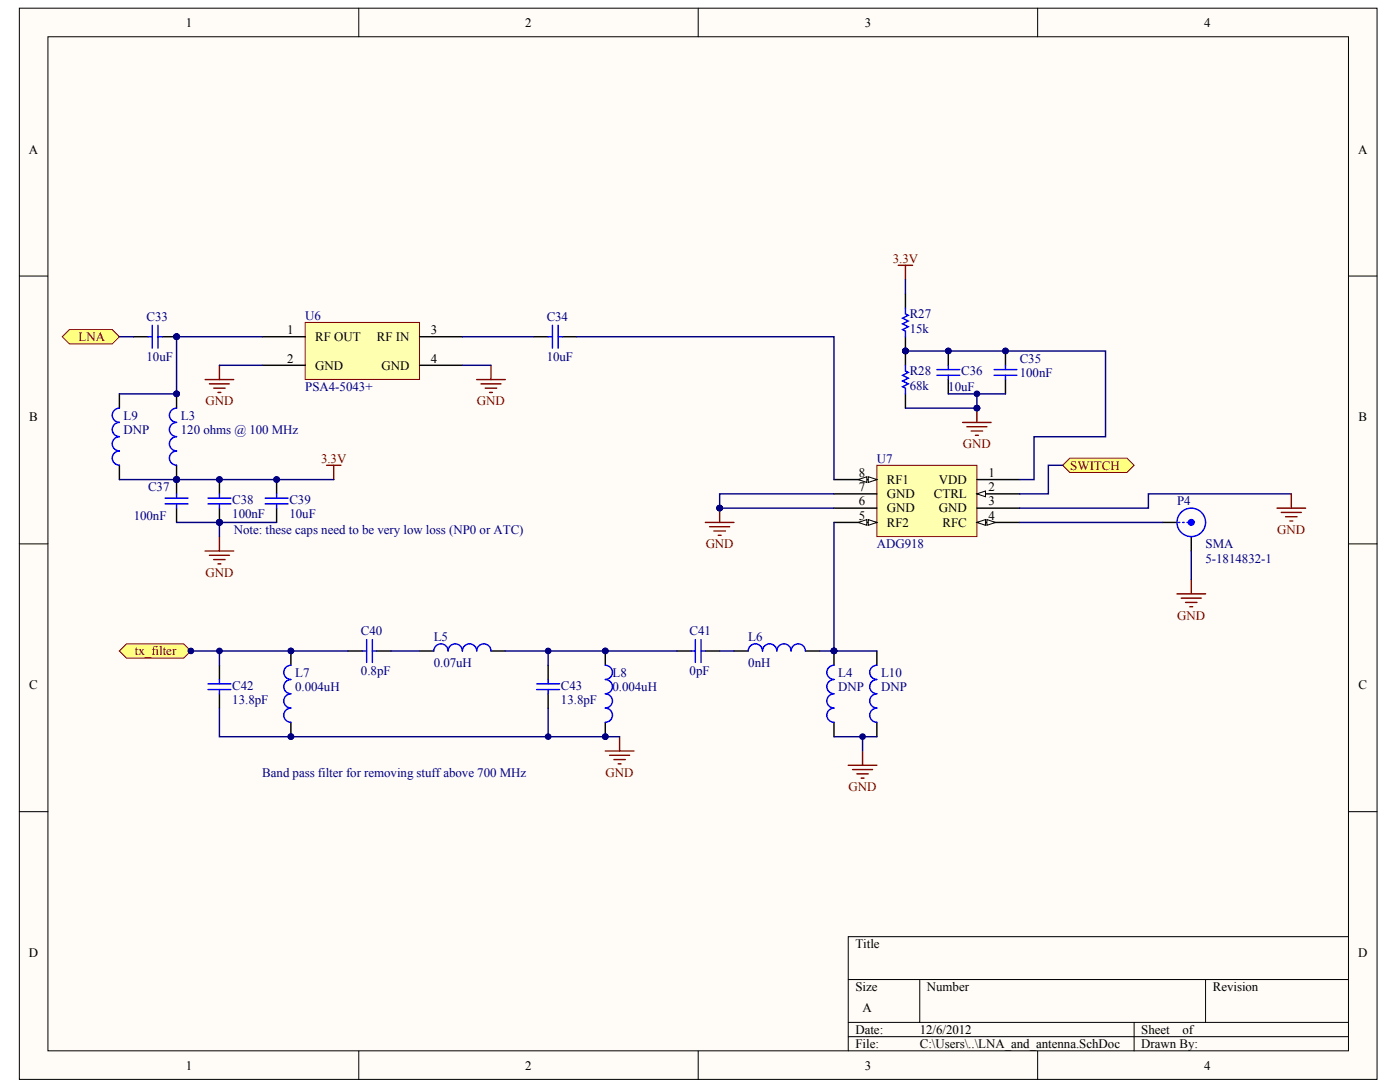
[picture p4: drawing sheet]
<svg xmlns="http://www.w3.org/2000/svg" width="258mm" height="201mm" viewBox="0 0 258 201" stroke-linecap="round" stroke-linejoin="round" font-family="sans-serif">
<defs><g id="words">
<g font-size="2.4">
<text x="34.2" y="4.9">1</text>
<text x="96.8" y="4.9">2</text>
<text x="159.3" y="4.9">3</text>
<text x="221.8" y="4.9">4</text>
<text x="5.3" y="28.3">A</text>
<text x="250.2" y="28.3">A</text>
<text x="52.9" y="61.5">1</text>
<text x="58.1" y="62.8">RF OUT</text>
<text x="69.4" y="62.8">RF IN</text>
<text x="79.4" y="61.5">3</text>
<text x="52.9" y="66.8">2</text>
<text x="58.1" y="68.1">GND</text>
<text x="70.3" y="68.1">GND</text>
<text x="79.4" y="66.8">4</text>
<text x="5.4" y="77.6">B</text>
<text x="250.2" y="77.6">B</text>
<text x="158.2" y="87.8">8</text>
<text x="163.4" y="89.1">RF1</text>
<text x="172.9" y="89.1">VDD</text>
<text x="182.1" y="87.8">1</text>
<text x="158.2" y="95.7">5</text>
<text x="158.2" y="93.1">6</text>
<text x="158.2" y="90.4">7</text>
<text x="163.4" y="94.4">GND</text>
<text x="163.4" y="91.7">GND</text>
<text x="172" y="91.7">CTRL</text>
<text x="172.9" y="94.4">GND</text>
<text x="182.1" y="95.7">4</text>
<text x="182.1" y="93.1">3</text>
<text x="182.1" y="90.4">2</text>
<text x="163.4" y="97">RF2</text>
<text x="173.6" y="97">RFC</text>
<text x="5.4" y="126.9">C</text>
<text x="250.2" y="126.9">C</text>
<text x="5.3" y="176.3">D</text>
<text x="157.6" y="174.6">Title</text>
<text x="250.2" y="176.3">D</text>
<text x="157.6" y="182.5">Size</text>
<text x="170.7" y="182.5">Number</text>
<text x="223.4" y="182.5">Revision</text>
<text x="157.6" y="190.4">Date:</text>
<text x="158.9" y="186.4">A</text>
<text x="169.4" y="190.4">12/6/2012</text>
<text x="210.2" y="190.4">Sheet</text>
<text x="217.8" y="190.4">of</text>
<text x="34.2" y="197">1</text>
<text x="96.8" y="197">2</text>
<text x="157.6" y="193">File:</text>
<text x="159.3" y="197">3</text>
<text x="169.4" y="193">C:\Users\..\LNA_and_antenna.SchDoc</text>
<text x="210.2" y="193">Drawn By:</text>
<text x="221.8" y="197">4</text>
</g>
<g font-size="2.4" fill="#800000">
<text x="164.4" y="48.3">3.3V</text>
<text x="14.5" y="62.8">LNA</text>
<text x="37.9" y="74.6">GND</text>
<text x="87.9" y="74.6">GND</text>
<text x="177.4" y="82.5">GND</text>
<text x="59.1" y="85.2">3.3V</text>
<text x="197.2" y="86.5">SWITCH</text>
<text x="130" y="100.9">GND</text>
<text x="235.3" y="98.3">GND</text>
<text x="37.9" y="106.2">GND</text>
<text x="216.9" y="114.1">GND</text>
<text x="24.9" y="120.7">tx_filter</text>
<text x="111.6" y="143">GND</text>
<text x="156.3" y="145.7">GND</text>
</g>
<g font-size="2.4" fill="#000080">
<text x="27" y="59.1">C33</text>
<text x="56.2" y="58.9">U6</text>
<text x="100.7" y="59.1">C34</text>
<text x="167.6" y="58.6">R27</text>
<text x="167.6" y="61.2">15k</text>
<text x="27" y="66.5">10uF</text>
<text x="100.7" y="66.5">10uF</text>
<text x="167.6" y="71.7">68k</text>
<text x="167.6" y="69.1">R28</text>
<text x="177.1" y="69.1">C36</text>
<text x="187.8" y="69.4">100nF</text>
<text x="187.8" y="66.8">C35</text>
<text x="22.8" y="77.3">L9</text>
<text x="33.3" y="77.3">L3</text>
<text x="56.2" y="72">PSA4-5043+</text>
<text x="174.7" y="72">10uF</text>
<text x="22.8" y="79.9">DNP</text>
<text x="33.3" y="79.9">120 ohms @ 100 MHz</text>
<text x="161.5" y="85.2">U7</text>
<text x="24.6" y="95.7">100nF</text>
<text x="27.3" y="90.4">C37</text>
<text x="42.8" y="95.4">100nF</text>
<text x="42.8" y="92.8">C38</text>
<text x="53.3" y="95.4">10uF</text>
<text x="53.3" y="92.8">C39</text>
<text x="216.8" y="93.1">P4</text>
<text x="43.1" y="98.3">Note: these caps need to be very low loss (NP0 or ATC)</text>
<text x="161.5" y="100.9">ADG918</text>
<text x="222.1" y="100.9">SMA</text>
<text x="222.1" y="103.6">5-1814832-1</text>
<text x="66.5" y="117">C40</text>
<text x="79.9" y="118">L5</text>
<text x="127" y="117">C41</text>
<text x="137.8" y="118">L6</text>
<text x="54.4" y="124.6">L7</text>
<text x="66.5" y="124.4">0.8pF</text>
<text x="79.9" y="122.8">0.07uH</text>
<text x="112.8" y="124.6">L8</text>
<text x="127" y="124.4">0pF</text>
<text x="137.8" y="122.8">0nH</text>
<text x="154.4" y="124.6">L4</text>
<text x="162.3" y="124.6">L10</text>
<text x="42.8" y="129.6">13.8pF</text>
<text x="42.8" y="127">C42</text>
<text x="54.4" y="127.3">0.004uH</text>
<text x="103.3" y="129.6">13.8pF</text>
<text x="103.3" y="127">C43</text>
<text x="112.8" y="127.3">0.004uH</text>
<text x="154.4" y="127.3">DNP</text>
<text x="162.3" y="127.3">DNP</text>
<text x="48.3" y="143">Band pass filter for removing stuff above 700 MHz</text>
</g>
</g></defs>
<g fill="#fffcf8" stroke="#000" stroke-width=".18">
<path d="M3.6 1.5h250.1v197.3h-250.1z"/>
<path d="M8.8 6.8h239.6v186.7h-239.6z"/>
</g>
<g fill="none" stroke="#000" stroke-width=".18">
<path d="M66.1 1.5v5.3M128.6 1.5v5.3M191.1 1.5v5.3M3.6 50.8h5.2M248.4 50.8h5.3M3.6 100.1h5.2M248.4 100.1h5.3M3.6 149.5h5.2M248.4 149.5h5.3M248.4 172.5h-92.1v21M66.1 193.5v5.3M128.6 193.5v5.3"/>
<path d="M156.3 180.4h92.1M156.3 188.3h92.1M156.3 190.9h92.1M169.4 180.4v7.9M191.1 193.5v5.3M208.9 188.3v5.2M222.1 180.4v7.9"/>
</g>
<path d="M11.5 62l1.3-1.3h7.9l1.3 1.3-1.3 1.3h-7.9z" fill-rule="evenodd" fill="#ffff80" stroke="#800000" stroke-width=".18"/>
<g fill="none" stroke="#000" stroke-width=".26">
<path d="M53.6 119.9v2.6M64.1 119.9h2.6M69.4 119.9h2.6M77.3 119.9h2.6M90.4 119.9h2.7M111.5 119.9v2.6M124.7 119.9h2.6M129.9 119.9h2.7M135.2 119.9h2.6M148.4 119.9h2.6M40.4 122.5v2.6M40.4 127.8v2.6"/>
<path d="M53.6 133v2.7M101 122.5v2.6M101 127.8v2.6M111.5 133v2.7"/>
</g>
<g fill="none" stroke="#00f" stroke-width=".26">
<path d="M66.7 119.9h.8M67.5 117.8v4.2M68.6 117.8v4.2M68.6 119.9h.8M79.9 119.9a1.32 1.32 0 0 1 1.3-1.3 1.32 1.32 0 0 1 1.3 1.3 1.32 1.32 0 0 1 1.4-1.3 1.32 1.32 0 0 1 1.3 1.3 1.32 1.32 0 0 1 1.3-1.3 1.32 1.32 0 0 1 1.3 1.3 1.32 1.32 0 0 1 1.3-1.3 1.32 1.32 0 0 1 1.3 1.3M127.3 119.9h.8M128.1 117.8v4.2M129.1 119.9h.8M129.1 117.8v4.2M137.8 119.9a1.32 1.32 0 0 1 1.3-1.3 1.32 1.32 0 0 1 1.4 1.3 1.32 1.32 0 0 1 1.3-1.3 1.32 1.32 0 0 1 1.3 1.3 1.32 1.32 0 0 1 1.3-1.3 1.32 1.32 0 0 1 1.3 1.3 1.32 1.32 0 0 1 1.3-1.3 1.32 1.32 0 0 1 1.4 1.3M38.3 127h4.2M38.3 125.9h4.2"/>
<path d="M40.4 125.1v.8M40.4 127v.8M53.6 130.4a1.3 1.3 0 0 0-1.3 1.3 1.3 1.3 0 0 0 1.3 1.3M53.6 127.8a1.3 1.3 0 0 0-1.3 1.3 1.3 1.3 0 0 0 1.3 1.3M53.6 122.5a1.32 1.32 0 0 0-1.3 1.3 1.32 1.32 0 0 0 1.3 1.3 1.3 1.3 0 0 0-1.3 1.3 1.3 1.3 0 0 0 1.3 1.3M98.9 127h4.2M98.9 125.9h4.2M101 125.1v.8M101 127v.8M111.5 122.5a1.3 1.3 0 0 1 1.3 1.3 1.3 1.3 0 0 1-1.3 1.3 1.32 1.32 0 0 1 1.3 1.3 1.32 1.32 0 0 1-1.3 1.3M111.5 127.8a1.3 1.3 0 0 1 1.3 1.3 1.3 1.3 0 0 1-1.3 1.3M111.5 130.4a1.3 1.3 0 0 1 1.3 1.3 1.3 1.3 0 0 1-1.3 1.3"/>
</g>
<g fill="#000080" stroke="#000080" stroke-width=".18">
<circle cx="53.6" cy="135.6" r=".52"/>
<circle cx="53.6" cy="119.9" r=".52"/>
<circle cx="111.5" cy="119.9" r=".52"/>
<circle cx="111.5" cy="135.6" r=".52"/>
</g>
<path d="M22 119.9h42.1M72 119.9h5.3M93.1 119.9h31.6" fill="none" stroke="#000080" stroke-width=".26"/>
<path d="M111.5 138.3h5.3M112.3 139.1h3.7M113.1 139.9h2.1M114.1 135.7v2.6M113.9 140.7h.5" fill="none" stroke="#800000" stroke-width=".26"/>
<path d="M22 119.9l1.3-1.3h10.5l1.4 1.3-1.4 1.3h-10.5z" fill-rule="evenodd" fill="#ffff80" stroke="#800000" stroke-width=".18"/>
<g fill="#000080" stroke="#000080" stroke-width=".18">
<circle cx="35.2" cy="119.9" r=".52"/>
<circle cx="40.4" cy="119.9" r=".52"/>
<circle cx="101" cy="119.9" r=".52"/>
<circle cx="101" cy="135.6" r=".52"/>
</g>
<path d="M40.4 119.9v2.6M101 119.9v2.6M132.6 119.9h2.6M40.4 130.4v5.3h73.7M101 130.4v5.3" fill="none" stroke="#000080" stroke-width=".26"/>
<path d="M214.2 96.2h2.6M219.4 98.8v2.7" fill="none" stroke="#000" stroke-width=".26"/>
<circle cx="219.4" cy="96.2" r=".52" fill="#00f" stroke="#00f" stroke-width=".26"/>
<g fill="none" stroke="#00f" stroke-width=".26">
<path d="M217.1 96.2h.2M217.9 96.2h.2M218.6 96.2h.3"/>
<circle cx="219.4" cy="96.2" r="2.63"/>
</g>
<path d="M216.8 109.4h5.3M217.6 110.1h3.7M218.4 110.9h2.1M219.2 111.7h.5M219.4 106.7v2.7" fill="none" stroke="#800000" stroke-width=".26"/>
<path d="M161.5 85.7h18.4v13.1h-18.4z" fill="#ffffb0" stroke="#800000" stroke-width=".18"/>
<path d="M179.9 96.2h7.9" fill="none" stroke="#000" stroke-width=".26"/>
<g fill="#fffcf8" stroke="#000" stroke-width=".18">
<path d="M179.9 96.2l1.6-.5v1z"/>
<path d="M181.8 95.7l1.6 .5-1.6 .5z"/>
</g>
<path d="M179.9 93.6h7.9M179.9 90.9h7.9" fill="none" stroke="#000" stroke-width=".26"/>
<path d="M179.9 90.9l1.6-.5v1.1z" fill="#fffcf8" stroke="#000" stroke-width=".18"/>
<path d="M153.6 96.2h7.9M179.9 88.3h7.9" fill="none" stroke="#000" stroke-width=".26"/>
<g fill="#fffcf8" stroke="#000" stroke-width=".18">
<path d="M159.9 95.7l1.6 .5-1.6 .5z"/>
<path d="M158.1 96.2l1.6-.5v1z"/>
</g>
<path d="M153.6 88.3h7.9" fill="none" stroke="#000" stroke-width=".26"/>
<g fill="#fffcf8" stroke="#000" stroke-width=".18">
<path d="M159.9 87.8l1.6 .5-1.6 .5z"/>
<path d="M158.1 88.3l1.6-.5v1z"/>
</g>
<path d="M174.7 64.6v2.7M174.7 69.9v2.6M185.2 64.6v2.7M185.2 69.9v2.6M153.6 93.6h7.9M153.6 90.9h7.9" fill="none" stroke="#000" stroke-width=".26"/>
<path d="M187.8 96.2h26.4M237.9 90.9h-26.4v2.7h-23.7M219.4 101.5v5.2" fill="none" stroke="#000080" stroke-width=".26"/>
<path d="M165.5 48.9h2.6M166.8 48.9v2.6M129.9 96.2h5.3M130.7 97h3.7M131.5 97.8h2.1M132.3 98.6h.5M132.6 93.6v2.6M235.2 93.6h5.3M236 94.4h3.7M236.8 95.2h2.1M237.6 95.9h.5M237.9 90.9v2.7" fill="none" stroke="#800000" stroke-width=".26"/>
<g fill="#000080" stroke="#000080" stroke-width=".18">
<circle cx="185.2" cy="64.6" r=".52"/>
<circle cx="174.7" cy="64.6" r=".52"/>
<circle cx="132.6" cy="93.6" r=".52"/>
</g>
<path d="M172.6 68.1h4.2M172.6 69.1h4.2M174.7 67.3v.8M174.7 69.1v.8M183.1 68.1h4.2M183.1 69.1h4.2M185.2 67.3v.8M185.2 69.1v.8" fill="none" stroke="#00f" stroke-width=".26"/>
<path d="M56.2 59.4h21.1v10.5h-21.1z" fill="#ffffb0" stroke="#800000" stroke-width=".18"/>
<path d="M48.3 67.3h7.9M48.3 62h7.9M77.3 67.3h7.9M77.3 62h7.9" fill="none" stroke="#000" stroke-width=".26"/>
<path d="M37.8 69.9h5.3M38.6 70.7h3.7M39.4 71.5h2.1M40.2 72.3h.5M40.4 67.3v2.6M87.8 69.9h5.3M88.6 70.7h3.7M89.4 71.5h2.1M90.2 72.3h.5M90.4 67.3v2.6" fill="none" stroke="#800000" stroke-width=".26"/>
<path d="M40.4 67.3h7.9M85.2 67.3h5.2" fill="none" stroke="#000080" stroke-width=".26"/>
<path d="M195.7 85.7l1.4-1.3h10.5l1.3 1.3-1.3 1.3h-10.5z" fill-rule="evenodd" fill="#ffff80" stroke="#800000" stroke-width=".18"/>
<g fill="none" stroke="#000080" stroke-width=".26">
<path d="M166.8 51.5v2.6M22 62h2.6M48.3 62h-15.8v10.5h-10.5M85.2 62h13.1M106.2 62h47.4v26.3M166.8 64.6h36.8v15.8h-13.1v7.9h-2.7M174.7 72.5h10.5M179.9 72.5v2.7h-13.1M22 88.3h39.5M32.5 96.2h18.4M40.4 96.2v2.6M153.6 90.9h-21v2.7h21"/>
<path d="M153.6 96.2v23.7M195.7 85.7h-2.6v5.2h-5.3M151 119.9h10.5M153.6 135.7h7.9M158.9 135.7v2.6"/>
</g>
<g fill="none" stroke="#000" stroke-width=".26">
<path d="M166.8 54.1v2.6M22 72.5v2.7M24.6 62h2.7M29.9 62h2.6M32.5 72.5v2.7M98.3 62h2.7M103.6 62h2.6M166.8 62v5.3M166.8 72.5v2.7M22 85.7v2.6M32.5 85.7v5.2M32.5 93.6v2.6"/>
<path d="M40.4 88.3v2.6M40.4 93.6v2.6M50.9 88.3v2.6M50.9 93.6v2.6M153.6 119.9v2.6M161.5 119.9v2.6M153.6 133v2.7M161.5 133v2.7"/>
</g>
<g fill="none" stroke="#00f" stroke-width=".26">
<path d="M28 59.9v4.2M29.1 59.9v4.2M101.8 59.9v4.2M102.8 59.9v4.2M166.8 56.7v1.1l.5 .3-1 .5 1 .5-1 .5 1 .6-1 .5 .5 .3v1M22 75.2a1.32 1.32 0 0 0-1.3 1.3 1.32 1.32 0 0 0 1.3 1.3 1.32 1.32 0 0 0-1.3 1.3 1.32 1.32 0 0 0 1.3 1.3 1.32 1.32 0 0 0-1.3 1.3 1.32 1.32 0 0 0 1.3 1.4 1.3 1.3 0 0 0-1.3 1.3 1.3 1.3 0 0 0 1.3 1.3M27.3 62h.7M29.1 62h.8M32.5 75.2a1.32 1.32 0 0 0-1.3 1.3 1.32 1.32 0 0 0 1.3 1.3 1.32 1.32 0 0 0-1.3 1.3 1.32 1.32 0 0 0 1.3 1.3 1.32 1.32 0 0 0-1.3 1.3 1.32 1.32 0 0 0 1.3 1.4 1.3 1.3 0 0 0-1.3 1.3 1.3 1.3 0 0 0 1.3 1.3M101 62h.8M102.8 62h.8M166.8 67.3v1l.5 .3-1 .5 1 .5-1 .6 1 .5-1 .5 .5 .3v1"/>
<path d="M30.4 92.8h4.2M30.4 91.7h4.2M32.5 90.9v.8M32.5 92.8v.8M38.3 92.8h4.2M38.3 91.7h4.2M40.4 90.9v.8M40.4 92.8v.8M48.8 92.8h4.3M48.8 91.7h4.3M50.9 90.9v.8M50.9 92.8v.8"/>
<path d="M153.6 130.4a1.3 1.3 0 0 0-1.3 1.3 1.3 1.3 0 0 0 1.3 1.3M153.6 127.8a1.3 1.3 0 0 0-1.3 1.3 1.3 1.3 0 0 0 1.3 1.3M153.6 122.5a1.32 1.32 0 0 0-1.3 1.3 1.32 1.32 0 0 0 1.3 1.3 1.3 1.3 0 0 0-1.3 1.3 1.3 1.3 0 0 0 1.3 1.3M161.5 130.4a1.3 1.3 0 0 0-1.3 1.3 1.3 1.3 0 0 0 1.3 1.3M161.5 127.8a1.3 1.3 0 0 0-1.3 1.3 1.3 1.3 0 0 0 1.3 1.3M161.5 122.5a1.32 1.32 0 0 0-1.3 1.3 1.32 1.32 0 0 0 1.3 1.3 1.3 1.3 0 0 0-1.3 1.3 1.3 1.3 0 0 0 1.3 1.3"/>
</g>
<g fill="#000080" stroke="#000080" stroke-width=".18">
<circle cx="32.5" cy="62" r=".52"/>
<circle cx="32.5" cy="88.3" r=".52"/>
<circle cx="32.5" cy="72.5" r=".52"/>
<circle cx="40.4" cy="88.3" r=".52"/>
<circle cx="40.4" cy="96.2" r=".52"/>
<circle cx="51" cy="88.3" r=".52"/>
<circle cx="132.6" cy="93.6" r=".52"/>
<circle cx="166.8" cy="64.6" r=".52"/>
<circle cx="180" cy="75.1" r=".52"/>
<circle cx="180" cy="72.5" r=".52"/>
<circle cx="153.6" cy="119.9" r=".52"/>
<circle cx="158.9" cy="135.6" r=".52"/>
</g>
<g fill="none" stroke="#800000" stroke-width=".26">
<path d="M177.3 77.8h5.3M178.1 78.6h3.7M178.9 79.4h2.1M179.9 75.2v2.6M40.4 98.8v2.7M60.2 85.7h2.6M61.5 85.7v2.6M179.7 80.2h.5M37.8 101.5h5.3M38.6 102.3h3.7M39.4 103h2.1M40.2 103.8h.5"/>
<path d="M158.9 138.3v2.6M156.3 140.9h5.2M157 141.7h3.7M157.8 142.5h2.1M158.6 143.3h.5"/>
</g>
<use href="#words"/>
</svg>
